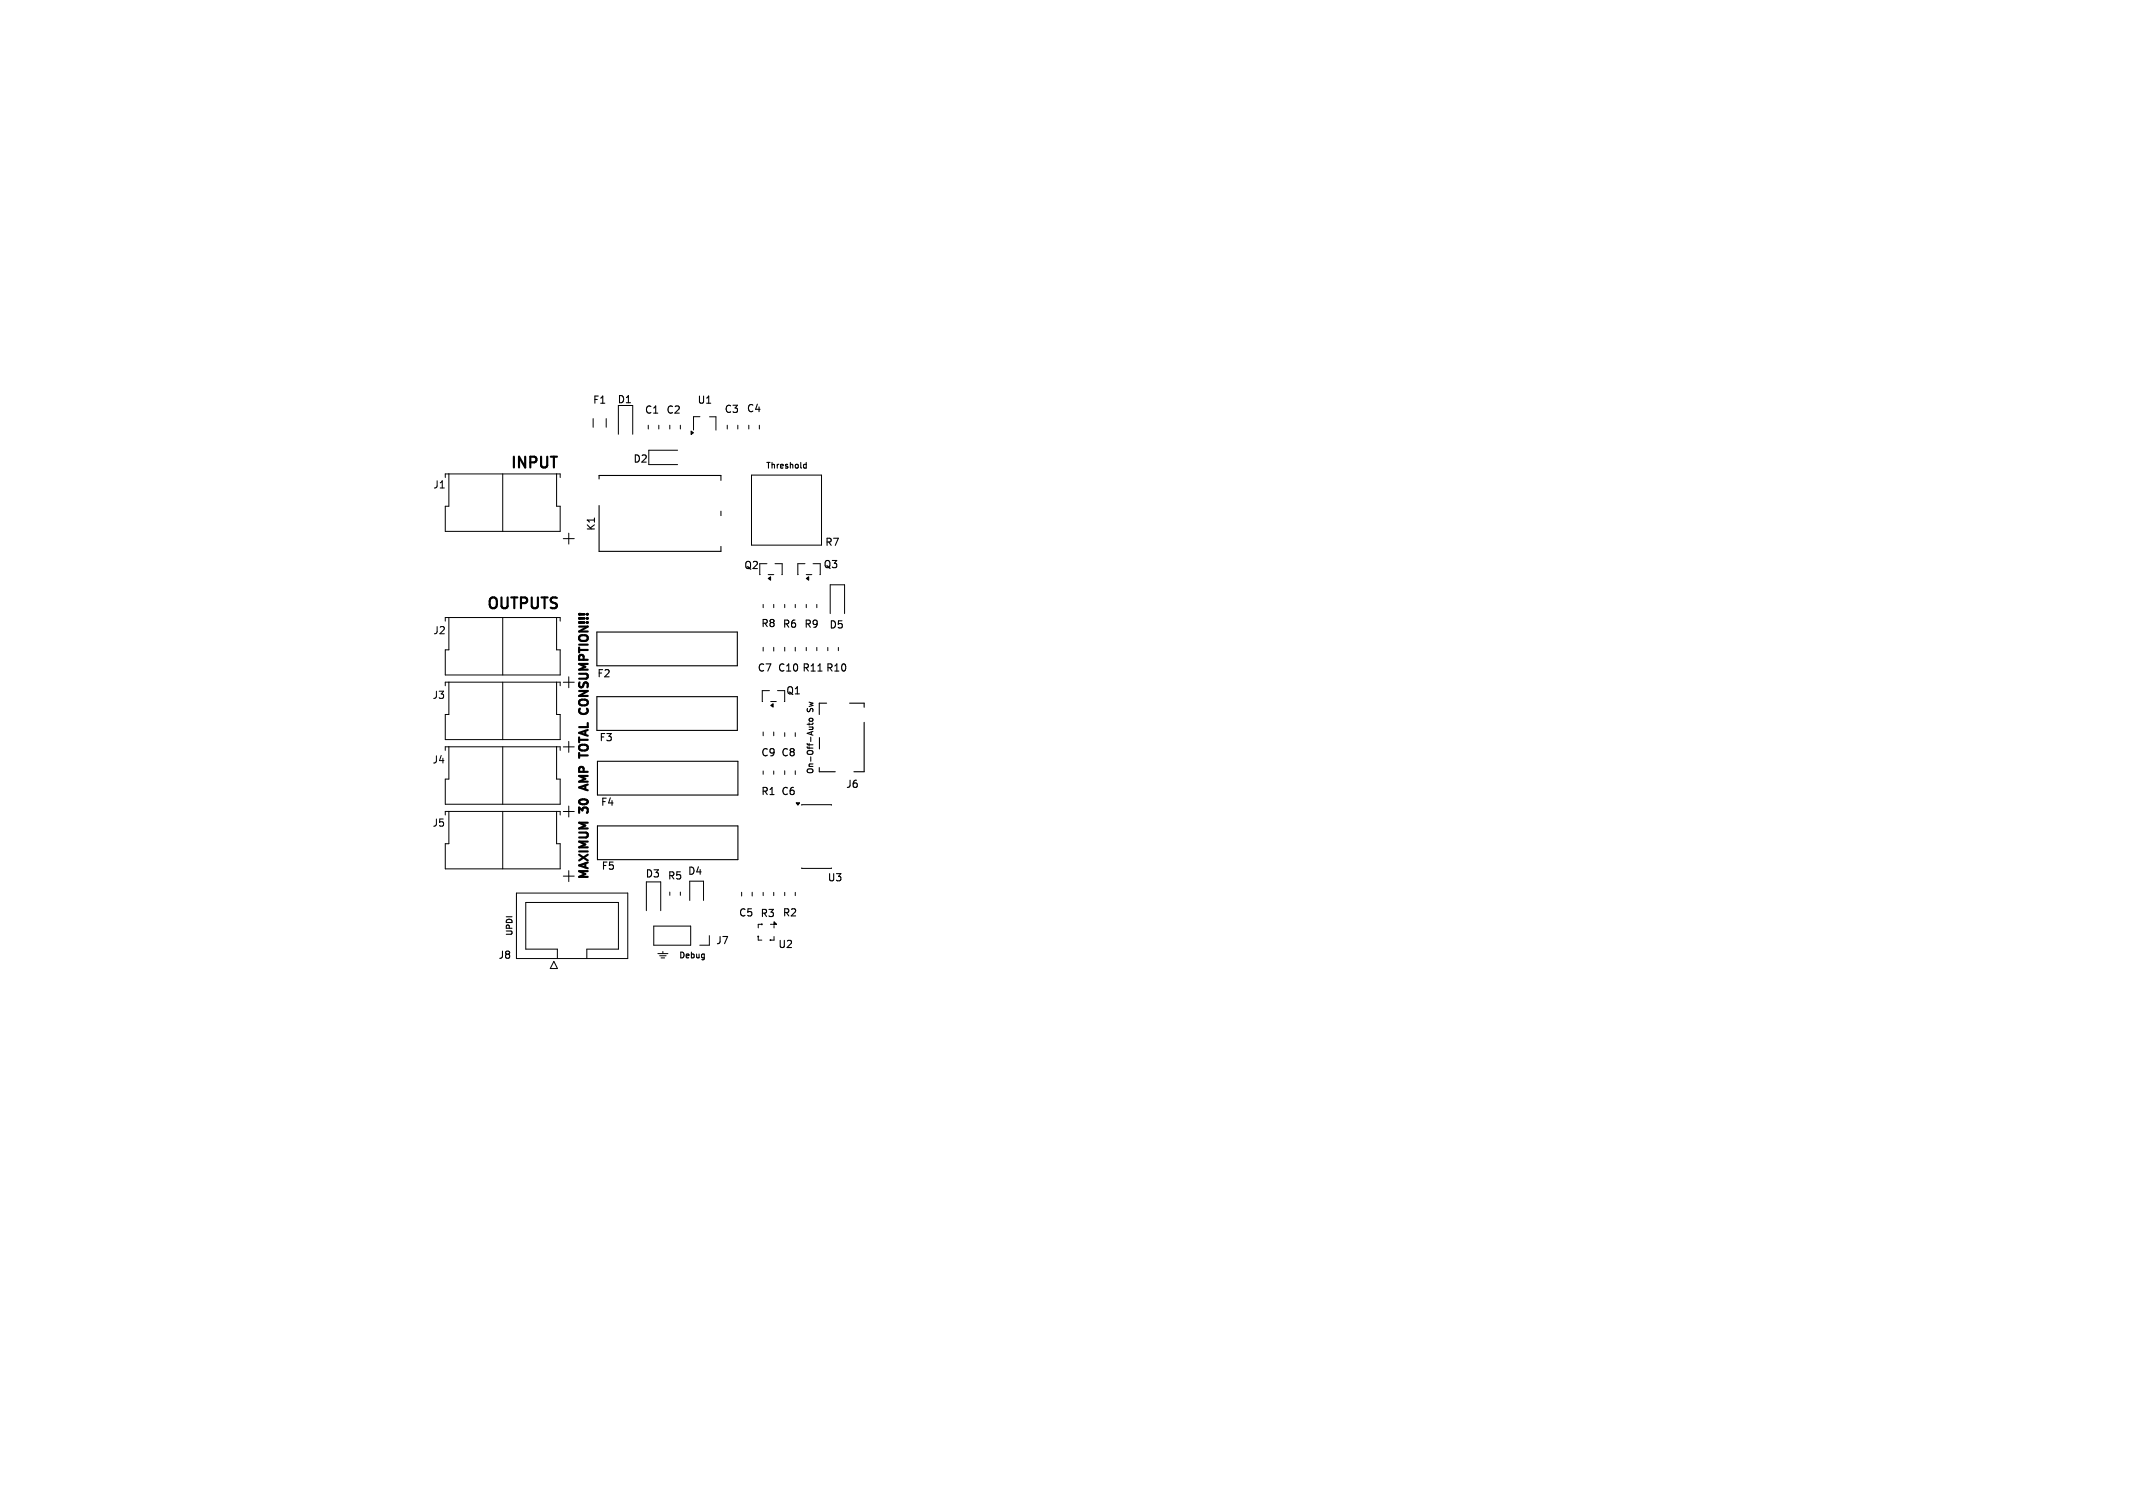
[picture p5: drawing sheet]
<svg xmlns="http://www.w3.org/2000/svg" width="297mm" height="210mm" viewBox="0 0 297 210" stroke-linecap="round" stroke-linejoin="round" font-family="sans-serif">
<defs><g id="words">
<g font-size="2.8">
<text x="80.5" y="74" transform="rotate(-180 80.5 74)">+</text>
<text x="80.5" y="94" transform="rotate(-180 80.5 94)">+</text>
<text x="80.5" y="103" transform="rotate(-180 80.5 103)">+</text>
<text x="80.5" y="112" transform="rotate(-180 80.5 112)">+</text>
<text x="80.5" y="121" transform="rotate(-180 80.5 121)">+</text>
</g>
<g font-size="2.1">
<text x="71" y="65.3">INPUT</text>
<text x="67.7" y="84.9">OUTPUTS</text>
</g>
<g font-size="1.7">
<text x="82" y="103.9" transform="rotate(-90 82 103.9)">TOTAL CONSUMPTION!!!</text>
<text x="82" y="112.9" transform="rotate(-90 82 112.9)">30</text>
<text x="82" y="109.1" transform="rotate(-90 82 109.1)">AMP</text>
<text x="82" y="122.6" transform="rotate(-90 82 122.6)">MAXIMUM</text>
</g>
<g font-size="1.4">
<text x="82.5" y="56.4">F1</text>
<text x="85.9" y="56.4">D1</text>
<text x="89.7" y="57.8">C1</text>
<text x="92.7" y="57.8">C2</text>
<text x="97" y="56.4">U1</text>
<text x="100.8" y="57.7">C3</text>
<text x="103.9" y="57.6">C4</text>
<text x="88.1" y="64.6">D2</text>
<text x="60.3" y="68.2">J1</text>
<text x="82.9" y="74" transform="rotate(-90 82.9 74)">K1</text>
<text x="114.8" y="76.2">R7</text>
<text x="103.5" y="79.5">Q2</text>
<text x="114.6" y="79.3">Q3</text>
<text x="60.3" y="88.5">J2</text>
<text x="105.9" y="87.5">R8</text>
<text x="108.9" y="87.6">R6</text>
<text x="111.9" y="87.6">R9</text>
<text x="115.4" y="87.7">D5</text>
<text x="83.1" y="94.5">F2</text>
<text x="105.4" y="93.7">C7</text>
<text x="108.2" y="93.7">C10 R11 R10</text>
<text x="60.2" y="97.5">J3</text>
<text x="109.4" y="96.9">Q1</text>
<text x="60.2" y="106.5">J4</text>
<text x="83.4" y="103.4">F3</text>
<text x="105.9" y="105.5">C9</text>
<text x="108.7" y="105.5">C8</text>
<text x="83.6" y="112.4">F4</text>
<text x="105.9" y="110.9">R1</text>
<text x="108.7" y="110.9">C6</text>
<text x="117.7" y="109.9">J6</text>
<text x="60.2" y="115.3">J5</text>
<text x="83.7" y="121.3">F5</text>
<text x="89.8" y="122.4">D3</text>
<text x="92.9" y="122.7">R5</text>
<text x="95.7" y="122">D4</text>
<text x="115.1" y="122.9">U3</text>
<text x="99.6" y="131.7">J7</text>
<text x="102.8" y="127.8">C5</text>
<text x="105.8" y="127.9">R3</text>
<text x="108.9" y="127.8">R2</text>
<text x="69.3" y="133.7">J8</text>
<text x="108.3" y="132.2">U2</text>
</g>
<g font-size="1.1">
<text x="106.6" y="65.3">Threshold</text>
<text x="113.3" y="99.1" transform="rotate(-90 113.3 99.1)">Sw</text>
<text x="113.3" y="107.9" transform="rotate(-90 113.3 107.9)">On-Off-Auto</text>
<text x="71.4" y="130.4" transform="rotate(-90 71.4 130.4)">UPDI</text>
<text x="94.5" y="133.5">Debug</text>
</g>
</g></defs>
<path d="M81.5 109.4v.5M81.8 104.3l-.4 .2h-.4M81.8 109.3l-1.2 .4 1.2 .4" fill="none" stroke="#000" stroke-width=".3"/>
<g fill="none" stroke="#000" stroke-width=".14">
<path d="M82.6 58.3v1.2M84.4 58.3v1.2M90.3 59.2v.5M91.7 59.2v.5M93.3 59.2v.5M94.7 59.2v.5M97.5 58h-.9v1.9M98.8 58h.9v1.9M101.3 59.2v.5M102.7 59.2v.5M104.3 59.2v.5M105.7 59.2v.5"/>
<path d="M62 66.5v-.5h16v.5M62.5 66v4.5h-.5v3.5h16v-3.5h-.5v-4.5M70 66v8M86.1 60.5v-4h2v4M94.3 62.7h-4v2h4M104.6 66.2h9.8v9.7h-9.8zM106.8 78.5h-1v1.5M107.9 78.5h1v1.5M112.1 78.5h-1v1.5M113.2 78.5h1v1.5M62 86.5v-.5h16v.5M62 95.5v-.5h16v.5"/>
<path d="M62.5 86v4.5h-.5v3.5h16v-3.5h-.5v-4.5M62.5 95v4.5h-.5v3.5h16v-3.5h-.5v-4.5M70 86v8M70 95v8M106.3 84.2v.4M106.3 90.1v.6M107 80h.7M107.1 96.2h-1l.1 1.5M107.3 97.7h.8M107.7 84.2v.4M107.7 90.1v.6M108.3 96.2h1l-.1 1.5"/>
<path d="M109.3 84.2v.4M109.3 90.1v.6M110.7 84.2v.4M110.7 90.1v.6M112.3 80h.7M112.3 84.2v.4M112.3 90.2v.4M113.7 84.2v.4M113.7 90.2v.4M115.3 90.2v.4M115.6 85.5v-4.1h2v4.1M116.7 90.2v.4"/>
<path d="M62 104.5v-.5h16v.5M62 113.5v-.5h16v.5M62.5 104v4.5h-.5v3.5h16v-3.5h-.5v-4.5M62.5 113v4.5h-.5v3.5h16v-3.5h-.5v-4.5M70 104v8M70 113v8M106.3 101.9v.6M106.3 107.4v.4M107.7 101.9v.6M107.7 107.4v.4M109.3 102v.6M109.3 107.3v.6"/>
<path d="M110.7 102v.6M110.7 107.3v.6M111.6 112.1h4.2M71.9 124.4h15.5v9.1h-15.5zM77.1 133.9l.5 1h-1zM77.6 133.5v-1.3h-4.4v-6.5h12.9v6.5h-4.4v1.3M90 122.8v4M91 129h5.2v2.6h-5.2zM91.6 132.8h1.4M91.9 133.1h.8M92 122.8v4M92 133.4h.5"/>
<path d="M92.3 132.5v.3M93.3 124.2v.5M94.7 124.2v.5M96 125.4v-2.7h2v2.7M98.8 130.3v1.3h-1.4M103.3 124.3v.5M104.7 124.3v.5M105.6 130.4v.5h.5M106.1 128.7h-.5v.5M106.3 124.3v.4M107.3 128.7h.3M107.7 124.3v.4"/>
<path d="M107.8 130.4v.5h-.5M107.8 128.9v.3M109.3 124.3v.4M110.7 124.3v.4M111.6 120.9h4.2"/>
</g>
<g fill="none" stroke="#000" stroke-width=".15">
<path d="M83.4 66.7v-.5h17v.7M83.4 70.4v6.4h17v-.7M100.4 71.2v.6M83.1 88h19.6v4.7h-19.6zM83.1 97h19.6v4.7h-19.6zM115.1 97.9h-1v1.6M118.3 97.9h2v.6M83.2 106h19.5v4.7h-19.5zM83.2 115h19.5v4.7h-19.5zM112.7 100.7v.3M112.7 100.1l.3-.1 .2 .3-.2 .1h-.2l-.1-.1zM113.2 100.7l-.1 .2h-.7"/>
<path d="M114.1 106.9v.6h2.2M114.1 102.7v1.6M120.3 100.6v6.9h-1.4"/>
</g>
<g fill="#000" stroke="#000" stroke-width=".14">
<path d="M96.2 60l.4 .3-.4 .2zM107 80.6l.3-.3v.5zM107.3 98.2l.4-.2v.5zM112.3 80.6l.3-.3v.5zM110.9 111.8h.4l-.2 .3zM107.8 128.4l.3 .3h-.3z"/>
<circle cx="105.6" cy="130.4" r=".06"/>
<circle cx="106.1" cy="128.7" r=".06"/>
<circle cx="107.3" cy="130.9" r=".06"/>
<circle cx="107.8" cy="128.7" r=".06"/>
</g>
<use href="#words"/>
</svg>
